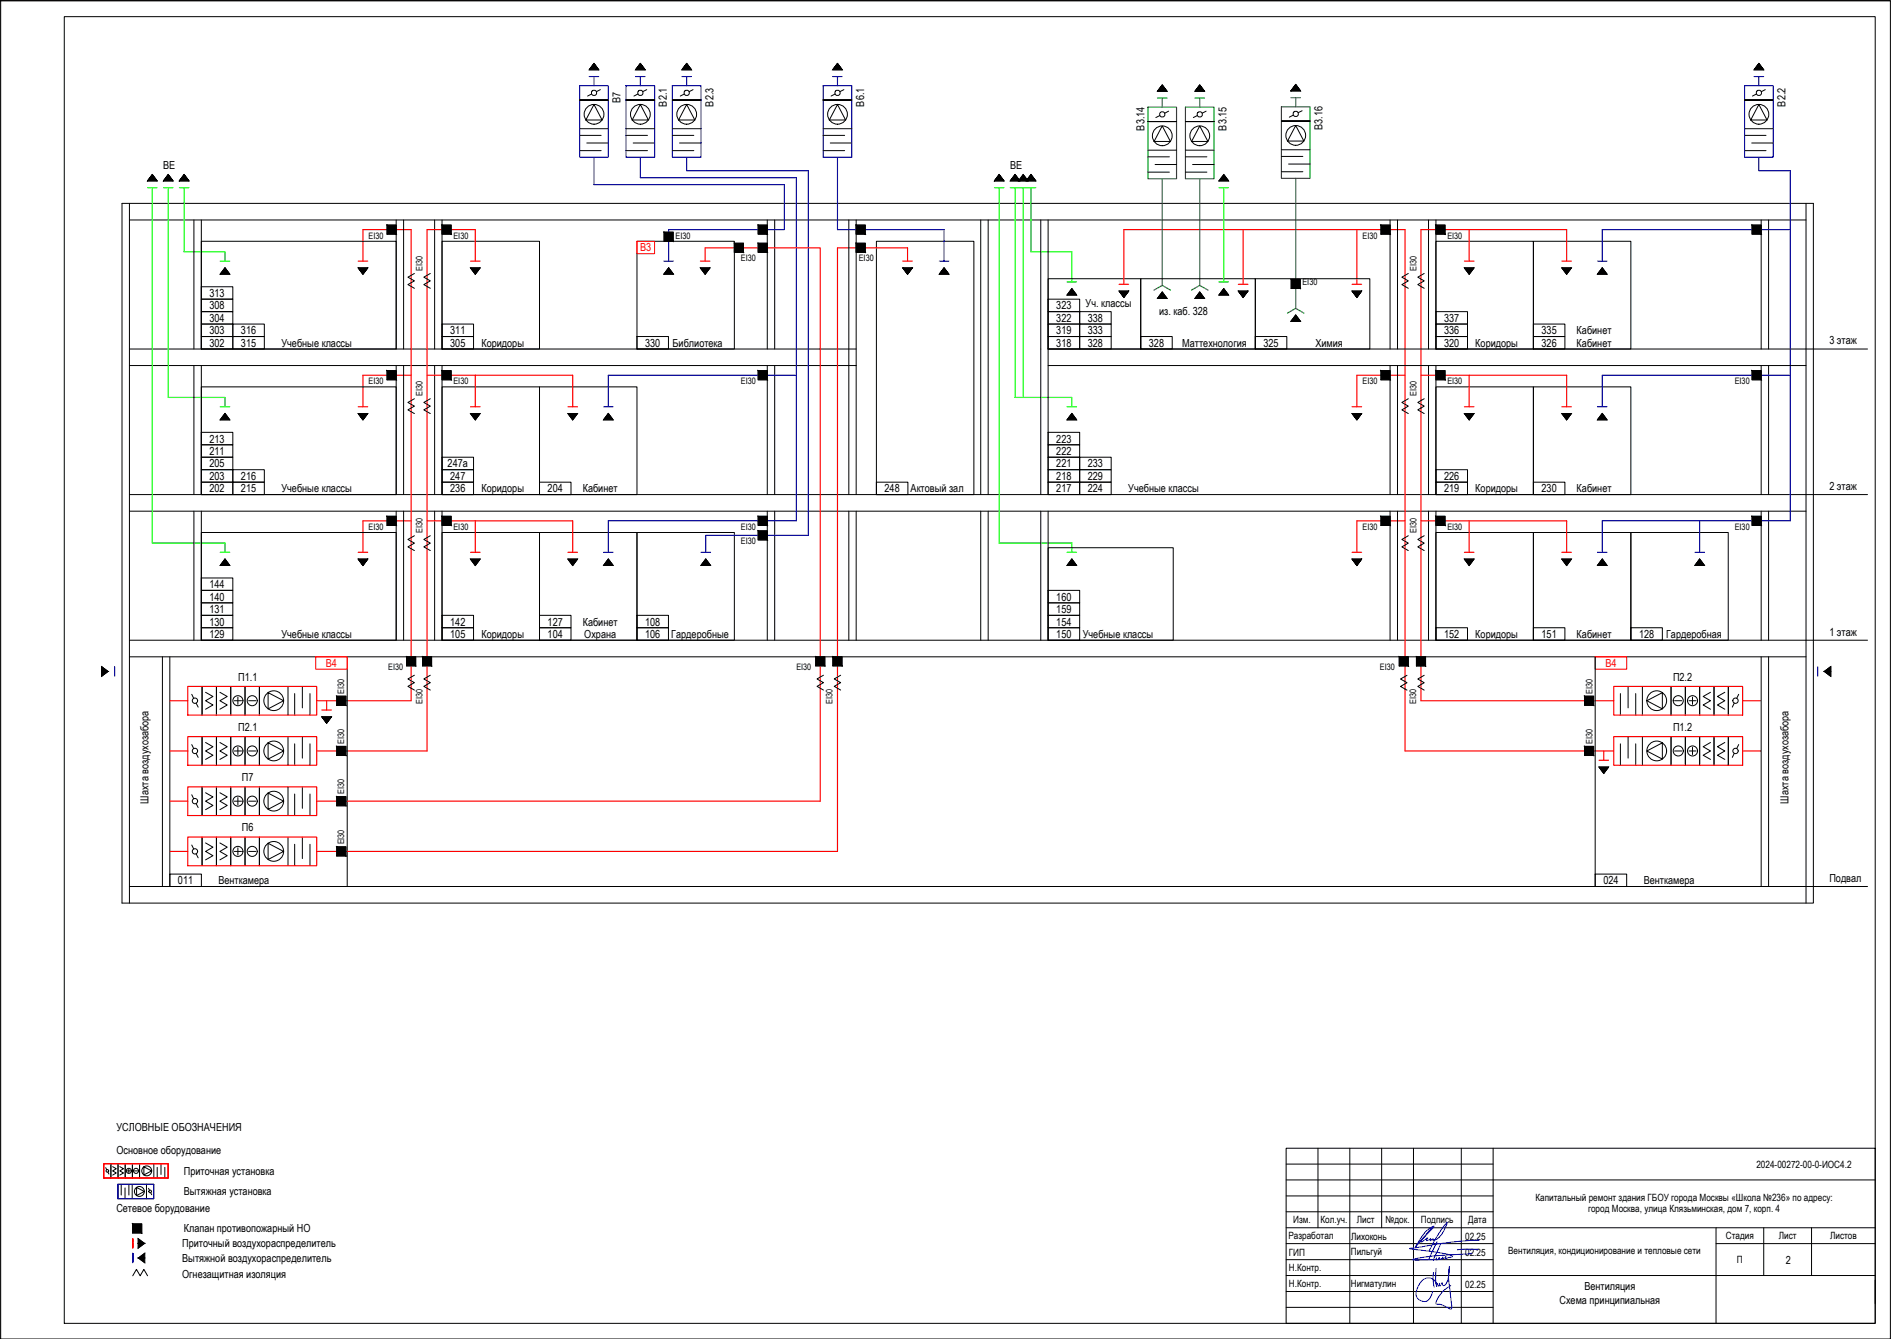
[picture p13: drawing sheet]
<svg xmlns="http://www.w3.org/2000/svg" width="594mm" height="420mm" viewBox="0 0 594 420" stroke-linecap="round" stroke-linejoin="round" font-family="sans-serif">
<defs><g id="words">
<g font-size="3.5">
<text x="194.8" y="32.2" transform="rotate(-90 194.8 32.2)">В7</text>
<text x="209.3" y="33.4" transform="rotate(-90 209.3 33.4)">В2.1</text>
<text x="223.9" y="33.4" transform="rotate(-90 223.9 33.4)">В2.3</text>
<text x="271.2" y="33.4" transform="rotate(-90 271.2 33.4)">В6.1</text>
<text x="560.3" y="33.4" transform="rotate(-90 560.3 33.4)">В2.2</text>
<text x="359.2" y="41" transform="rotate(-90 359.2 41)">В3.14</text>
<text x="384.9" y="41" transform="rotate(-90 384.9 41)">В3.15</text>
<text x="415" y="40.8" transform="rotate(-90 415 40.8)">В3.16</text>
<text x="51.2" y="53">ВЕ</text>
<text x="317" y="53">ВЕ</text>
<text x="65.7" y="93.2">313</text>
<text x="65.7" y="101">304</text>
<text x="65.7" y="97.1">308</text>
<text x="331.5" y="101">322</text>
<text x="331.5" y="97.1">323</text>
<text x="340.7" y="96.3">Уч. классы</text>
<text x="341.4" y="101">338</text>
<text x="363.8" y="98.7">из. каб. 328</text>
<text x="453.2" y="101">337</text>
<text x="65.7" y="104.9">303</text>
<text x="75.6" y="104.9">316</text>
<text x="141.3" y="104.9">311</text>
<text x="331.5" y="104.9">319</text>
<text x="341.4" y="104.9">333</text>
<text x="453.2" y="104.9">336</text>
<text x="483.8" y="104.9">335</text>
<text x="494.8" y="104.9">Кабинет</text>
<text x="65.7" y="108.8">302</text>
<text x="75.6" y="108.8">315</text>
<text x="88.3" y="108.8">Учебные классы</text>
<text x="141.3" y="108.8">305</text>
<text x="151.1" y="108.8">Коридоры</text>
<text x="202.4" y="108.8">330</text>
<text x="211.1" y="108.8">Библиотека</text>
<text x="331.5" y="108.8">318</text>
<text x="341.4" y="108.8">328</text>
<text x="360.6" y="108.8">328</text>
<text x="371" y="108.8">Маттехнология</text>
<text x="396.5" y="108.8">325</text>
<text x="412.8" y="108.8">Химия</text>
<text x="453.2" y="108.8">320</text>
<text x="463" y="108.8">Коридоры</text>
<text x="483.8" y="108.8">326</text>
<text x="494.8" y="108.8">Кабинет</text>
<text x="574.1" y="108.1">3 этаж</text>
<text x="65.7" y="142.8">211</text>
<text x="65.7" y="138.9">213</text>
<text x="331.5" y="142.8">222</text>
<text x="331.5" y="138.9">223</text>
<text x="65.7" y="146.7">205</text>
<text x="140.5" y="146.7">247а</text>
<text x="331.5" y="146.7">221</text>
<text x="341.4" y="146.7">233</text>
<text x="65.7" y="154.5">202</text>
<text x="65.7" y="150.6">203</text>
<text x="75.6" y="154.5">215</text>
<text x="75.6" y="150.6">216</text>
<text x="88.3" y="154.5">Учебные классы</text>
<text x="141.3" y="154.5">236</text>
<text x="141.3" y="150.6">247</text>
<text x="151.1" y="154.5">Коридоры</text>
<text x="171.9" y="154.5">204</text>
<text x="182.9" y="154.5">Кабинет</text>
<text x="277.6" y="154.5">248</text>
<text x="285.8" y="154.5">Актовый зал</text>
<text x="331.5" y="154.5">217</text>
<text x="331.5" y="150.6">218</text>
<text x="341.4" y="154.5">224</text>
<text x="341.4" y="150.6">229</text>
<text x="354.1" y="154.5">Учебные классы</text>
<text x="453.2" y="154.5">219</text>
<text x="453.2" y="150.6">226</text>
<text x="463" y="154.5">Коридоры</text>
<text x="483.8" y="154.5">230</text>
<text x="494.8" y="154.5">Кабинет</text>
<text x="574.1" y="153.8">2 этаж</text>
<text x="65.7" y="184.6">144</text>
<text x="65.7" y="188.5">140</text>
<text x="331.5" y="188.5">160</text>
<text x="65.7" y="196.3">130</text>
<text x="65.7" y="192.4">131</text>
<text x="141.3" y="196.3">142</text>
<text x="171.9" y="196.3">127</text>
<text x="182.9" y="196.3">Кабинет</text>
<text x="202.4" y="196.3">108</text>
<text x="331.5" y="196.3">154</text>
<text x="331.5" y="192.4">159</text>
<text x="65.7" y="200.2">129</text>
<text x="88.3" y="200.2">Учебные классы</text>
<text x="141.3" y="200.2">105</text>
<text x="151.1" y="200.2">Коридоры</text>
<text x="171.9" y="200.2">104</text>
<text x="183.4" y="200.2">Охрана</text>
<text x="202.4" y="200.2">106</text>
<text x="210.7" y="200.2">Гардеробные</text>
<text x="331.5" y="200.2">150</text>
<text x="339.8" y="200.2">Учебные классы</text>
<text x="453.2" y="200.2">152</text>
<text x="463" y="200.2">Коридоры</text>
<text x="483.8" y="200.2">151</text>
<text x="494.8" y="200.2">Кабинет</text>
<text x="514.4" y="200.2">128</text>
<text x="522.9" y="200.2">Гардеробная</text>
<text x="574.1" y="199.5">1 этаж</text>
<text x="74.7" y="213.6">П1.1</text>
<text x="525" y="213.6">П2.2</text>
<text x="74.7" y="229.4">П2.1</text>
<text x="525" y="229.4">П1.2</text>
<text x="75.9" y="245.1">П7</text>
<text x="46.6" y="252.2" transform="rotate(-90 46.6 252.2)">Шахта воздухозабора</text>
<text x="561.3" y="252.2" transform="rotate(-90 561.3 252.2)">Шахта воздухозабора</text>
<text x="75.9" y="260.9">П6</text>
<text x="55.9" y="277.5">011</text>
<text x="68.6" y="277.5">Венткамера</text>
<text x="503.2" y="277.5">024</text>
<text x="515.9" y="277.5">Венткамера</text>
<text x="574.1" y="276.8">Подвал</text>
<text x="36.5" y="354.8">УСЛОВНЫЕ ОБОЗНАЧЕНИЯ</text>
<text x="36.5" y="362.1">Основное оборудование</text>
<text x="57.7" y="368.7">Приточная установка</text>
<text x="57.7" y="375.1">Вытяжная установка</text>
<text x="36.5" y="380.4">Сетевое борудование</text>
<text x="57.7" y="386.7">Клапан противопожарный НО</text>
<text x="57.2" y="391.4">Приточный воздухораспределитель</text>
<text x="57.2" y="396">Вытяжной воздухораспределитель</text>
<text x="57.2" y="400.9">Огнезащитная изоляция</text>
<text x="560.5" y="396.5">2</text>
<text x="497.2" y="404.9">Вентиляция</text>
<text x="489.4" y="409.3">Схема принципиальная</text>
</g>
<g font-size="3.5" fill="#f00">
<text x="200.9" y="78.9">В3</text>
<text x="102.3" y="209.3">В4</text>
<text x="503.8" y="209.3">В4</text>
</g>
<g font-size="3.1">
<text x="551.2" y="366.4">2024-00272-00-0-ИОС4.2</text>
<text x="481.9" y="376.7">Капитальный ремонт здания ГБОУ города Москвы «Школа №236» по адресу:</text>
<text x="405.9" y="383.8">Изм.</text>
<text x="414.4" y="383.8">Кол.уч.</text>
<text x="425.8" y="383.8">Лист</text>
<text x="434.8" y="383.6">№док.</text>
<text x="445.9" y="383.6">Подпись</text>
<text x="460.8" y="383.6">Дата</text>
<text x="498.4" y="380.4">город Москва, улица Клязьминская, дом 7, корп. 4</text>
<text x="404.3" y="388.7">Разработал</text>
<text x="424" y="389">Лихоконь</text>
<text x="459.8" y="389">02.25</text>
<text x="541.6" y="388.7">Стадия</text>
<text x="558.2" y="388.9">Лист</text>
<text x="574.3" y="388.9">Листов</text>
<text x="404.5" y="394">ГИП</text>
<text x="423.9" y="393.7">Пильгуй</text>
<text x="459.8" y="394">02.25</text>
<text x="473.3" y="393.6">Вентиляция, кондиционирование и тепловые сети</text>
<text x="404.5" y="398.7">Н.Контр.</text>
<text x="545.1" y="396.4">П</text>
<text x="404.5" y="403.7">Н.Контр.</text>
<text x="423.9" y="404">Нигматулин</text>
<text x="459.8" y="404.1">02.25</text>
</g>
<g font-size="2.8">
<text x="115.7" y="74.8">EI30</text>
<text x="142.3" y="74.8">EI30</text>
<text x="212" y="74.8">EI30</text>
<text x="427.6" y="74.8">EI30</text>
<text x="454.2" y="74.8">EI30</text>
<text x="232.5" y="81.9">EI30</text>
<text x="269.5" y="81.9">EI30</text>
<text x="132.6" y="85" transform="rotate(-90 132.6 85)">EI30</text>
<text x="408.7" y="89.6">EI30</text>
<text x="444.6" y="85" transform="rotate(-90 444.6 85)">EI30</text>
<text x="115.7" y="120.5">EI30</text>
<text x="132.6" y="124.3" transform="rotate(-90 132.6 124.3)">EI30</text>
<text x="142.3" y="120.5">EI30</text>
<text x="232.5" y="120.5">EI30</text>
<text x="427.6" y="120.5">EI30</text>
<text x="444.6" y="124.3" transform="rotate(-90 444.6 124.3)">EI30</text>
<text x="454.2" y="120.5">EI30</text>
<text x="544.4" y="120.5">EI30</text>
<text x="115.7" y="166.2">EI30</text>
<text x="132.6" y="167.3" transform="rotate(-90 132.6 167.3)">EI30</text>
<text x="142.3" y="166.2">EI30</text>
<text x="232.5" y="166.2">EI30</text>
<text x="427.6" y="166.2">EI30</text>
<text x="444.6" y="167.3" transform="rotate(-90 444.6 167.3)">EI30</text>
<text x="454.2" y="166.2">EI30</text>
<text x="544.4" y="166.2">EI30</text>
<text x="232.5" y="170.8">EI30</text>
<text x="121.8" y="210.3">EI30</text>
<text x="249.9" y="210.3">EI30</text>
<text x="433" y="210.3">EI30</text>
<text x="108" y="217.7" transform="rotate(-90 108 217.7)">EI30</text>
<text x="132.6" y="220.9" transform="rotate(-90 132.6 220.9)">EI30</text>
<text x="261.3" y="220.9" transform="rotate(-90 261.3 220.9)">EI30</text>
<text x="444.4" y="221" transform="rotate(-90 444.4 221)">EI30</text>
<text x="499.8" y="217.7" transform="rotate(-90 499.8 217.7)">EI30</text>
<text x="108" y="233.5" transform="rotate(-90 108 233.5)">EI30</text>
<text x="499.8" y="233.5" transform="rotate(-90 499.8 233.5)">EI30</text>
<text x="108" y="249.2" transform="rotate(-90 108 249.2)">EI30</text>
<text x="108" y="265" transform="rotate(-90 108 265)">EI30</text>
</g>
</g></defs>
<!-- layer: 0 -->
<g fill="none" stroke="#000" stroke-width=".31">
<path d="M0 .2h593.3v420h-593.3zM20.2 5.2h568.3v410h-568.3zM593.2 .3h-593v419.8M181.9 31.4h9M185.7 29.5l-1.3 .6M186.4 32.8l2.6 4.9h-5.1zM188.4 28.1l-1.2 .7M190.9 31.4h-9h9M196.4 31.4h9M200.2 29.5l-1.3 .6M201 32.8l2.5 4.9h-5.1zM203 28.1l-1.3 .7"/>
<path d="M205.4 31.4h-9h9M211 31.4h9M214.8 29.5l-1.3 .6M215.5 32.8l2.6 4.9h-5.1zM217.5 28.1l-1.2 .7M220 31.4h-9h9M258.3 31.4h9M262.1 29.5l-1.3 .6M262.8 32.8l2.6 4.9h-5.1zM264.8 28.1l-1.2 .7M267.3 31.4h-9h9M360.3 38.1h8.9"/>
<path d="M364 36.3l-1.3 .6M364.7 39.5l2.6 4.9h-5.1zM366.8 34.9l-1.3 .6M369.2 38.1h-8.9h8.9M372 38.1h9M375.8 36.3l-1.3 .6M376.5 39.5l2.6 4.9h-5.1zM378.5 34.9l-1.2 .6M381 38.1h-9h9M402.1 38h9M405.9 36.1l-1.3 .7M406.6 39.4l2.6 4.9h-5.1z"/>
<path d="M408.6 34.8l-1.2 .6M411.1 38h-9h9M547.5 31.4h9M551.2 29.5l-1.2 .6M552 32.8l2.5 4.9h-5.1zM554 28.1l-1.3 .7M556.5 31.4h-9h9M181.9 40.4h9M181.9 42.5h6.8M181.9 47.3h6.8M184.1 44.9h6.8M196.4 40.4h9"/>
<path d="M196.4 42.5h6.8M196.4 47.3h6.8M198.7 44.9h6.7M211 40.4h9M211 42.5h6.7M211 47.3h6.7M213.3 44.9h6.7M258.3 40.4h9M258.3 42.5h6.8M258.3 47.3h6.8M260.6 44.9h6.7M360.3 47.1h8.9"/>
<path d="M360.3 49.2h6.7M360.3 54h6.7M362.5 51.6h6.7M372 47.1h9M372 49.2h6.8M372 54h6.8M374.3 51.6h6.7M402.1 47h9M402.1 49.1h6.8M402.1 53.9h6.8M404.4 51.5h6.7M547.5 40.4h9"/>
<path d="M547.5 42.5h6.7M547.5 47.3h6.7M549.7 44.9h6.8M38.3 63.8h530.8v219.6h-530.8zM40.6 69h526.2M40.6 63.8v219.6M60.9 69v40.5M63.2 75.7h61.1v33.8h-61.1zM63.2 69v40.5M121.5 70.6h2.8v2.9h-2.8zM124.3 69v40.5M126.7 69v40.5"/>
<path d="M136.4 69v40.5M138.7 75.7h30.6v33.8h-30.6zM138.7 70.6h2.9v2.9h-2.9zM138.7 69v40.5M199.9 75.7h30.6v33.8h-30.6zM208.4 72.9h2.9v2.8h-2.9zM230.5 76.3h2.8v2.9h-2.8zM237.9 70.6h2.9v2.9h-2.9zM237.9 76.3h2.9v2.9h-2.9zM240.8 69v40.5M243.1 69v40.5M266.4 69v86.2"/>
<path d="M268.7 76.3h2.8v2.9h-2.8zM268.7 70.6h2.8v2.9h-2.8zM268.7 69v86.2M275 75.7h30.6v79.5h-30.6zM307.8 69v86.2M310.1 69v86.2M326.6 69v86.2M328.9 69v86.2M433.4 70.6h2.8v2.9h-2.8zM436.2 69v40.5M438.6 69v40.5M448.3 69v40.5"/>
<path d="M450.6 75.7h30.6v33.8h-30.6zM450.6 70.6h2.9v2.9h-2.9zM450.6 69v40.5M481.2 75.7h30.6v33.8h-30.6zM549.8 70.6h2.9v2.9h-2.9zM552.7 69v40.5M555 69v40.5M566.8 63.8v219.6M63.2 97.8h9.9v3.9h-9.9zM63.2 93.9h9.9v3.9h-9.9zM63.2 90h9.9v3.9h-9.9zM130 85.8l-2 1.2 2 1.1-2 1.2 2 1.2"/>
<path d="M135 85.8l-2 1.2 2 1.1-2 1.2 2 1.2M328.9 97.8h9.9v3.9h-9.9zM328.9 93.9h9.9v3.9h-9.9zM328.9 87.5h29.1v22h-29.1zM338.8 97.8h9.9v3.9h-9.9zM358 87.5h36v22h-36zM394 87.5h35.9v22h-35.9zM405.2 87.7h2.9v2.8h-2.9zM442 85.8l-2.1 1.2 2.1 1.1-2.1 1.2 2.1 1.2M447 85.8l-2.1 1.2 2.1 1.1-2.1 1.2 2.1 1.2M450.6 97.8h9.9v3.9h-9.9zM40.6 109.5h228.1"/>
<path d="M40.6 114.7h228.1M60.9 114.7v40.5M63.2 105.6h9.9v3.9h-9.9zM63.2 101.7h9.9v3.9h-9.9zM63.2 114.7v40.5M73.1 105.6h9.9v3.9h-9.9zM73.1 101.7h9.9v3.9h-9.9zM121.5 116.3h2.8v2.9h-2.8zM124.3 114.7v40.5M126.7 114.7v40.5M136.4 114.7v40.5M138.7 116.3h2.9v2.9h-2.9z"/>
<path d="M138.7 105.6h9.9v3.9h-9.9zM138.7 101.7h9.9v3.9h-9.9zM138.7 114.7v40.5M199.9 105.6h9.9v3.9h-9.9zM237.9 116.3h2.9v2.9h-2.9zM240.8 114.7v40.5M243.1 114.7v40.5M328.9 105.6h9.9v3.9h-9.9zM328.9 101.7h9.9v3.9h-9.9zM328.9 109.5h257.2M328.9 114.7h237.9M338.8 105.6h9.9v3.9h-9.9z"/>
<path d="M338.8 101.7h9.9v3.9h-9.9zM358 105.6h9.9v3.9h-9.9zM394 105.6h9.8v3.9h-9.8zM433.4 116.3h2.8v2.9h-2.8zM436.2 114.7v40.5M438.6 114.7v40.5M448.3 114.7v40.5M450.6 116.3h2.9v2.9h-2.9zM450.6 105.6h9.9v3.9h-9.9zM450.6 101.7h9.9v3.9h-9.9zM450.6 114.7v40.5M481.2 105.6h9.9v3.9h-9.9z"/>
<path d="M481.2 101.7h9.9v3.9h-9.9zM549.8 116.3h2.9v2.9h-2.9zM552.7 114.7v40.5M555 114.7v40.5M63.2 121.4h61.1v33.8h-61.1zM63.2 139.6h9.9v3.9h-9.9zM63.2 135.7h9.9v3.9h-9.9zM130 125.1l-2 1.2 2 1.1-2 1.2 2 1.2M135 125.1l-2 1.2 2 1.1-2 1.2 2 1.2M138.7 121.4h30.6v33.8h-30.6zM169.3 121.4h30.6v33.8h-30.6zM328.9 139.6h9.9v3.9h-9.9z"/>
<path d="M328.9 135.7h9.9v3.9h-9.9zM442 125.1l-2.1 1.2 2.1 1.1-2.1 1.2 2.1 1.2M447 125.1l-2.1 1.2 2.1 1.1-2.1 1.2 2.1 1.2M450.6 121.4h30.6v33.8h-30.6zM481.2 121.4h30.6v33.8h-30.6zM40.6 155.2h545.5M63.2 151.3h9.9v3.9h-9.9zM63.2 147.4h9.9v3.9h-9.9zM63.2 143.5h9.9v3.9h-9.9zM73.1 151.3h9.9v3.9h-9.9zM73.1 147.4h9.9v3.9h-9.9zM138.7 151.3h9.9v3.9h-9.9z"/>
<path d="M138.7 147.4h9.9v3.9h-9.9zM138.7 143.5h9.9v3.9h-9.9zM169.3 151.3h9.9v3.9h-9.9zM275 151.3h9.9v3.9h-9.9zM328.9 151.3h9.9v3.9h-9.9zM328.9 147.4h9.9v3.9h-9.9zM328.9 143.5h9.9v3.9h-9.9zM338.8 151.3h9.9v3.9h-9.9zM338.8 147.4h9.9v3.9h-9.9zM338.8 143.5h9.9v3.9h-9.9zM450.6 151.3h9.9v3.9h-9.9zM450.6 147.4h9.9v3.9h-9.9z"/>
<path d="M481.2 151.3h9.9v3.9h-9.9zM40.6 160.4h526.2M60.9 160.4v40.5M63.2 167.1h61.1v33.8h-61.1zM63.2 160.4v40.5M121.5 162h2.8v2.9h-2.8zM124.3 160.4v40.5M126.7 160.4v40.5M130 168.1l-2 1.2 2 1.1-2 1.2 2 1.2M135 168.1l-2 1.2 2 1.1-2 1.2 2 1.2M136.4 160.4v40.5M138.7 167.1h30.6v33.8h-30.6z"/>
<path d="M138.7 162h2.9v2.9h-2.9zM138.7 160.4v40.5M169.3 167.1h30.6v33.8h-30.6zM199.9 167.1h30.6v33.8h-30.6zM237.9 162h2.9v2.9h-2.9zM237.9 166.6h2.9v2.8h-2.9zM240.8 160.4v40.5M243.1 160.4v40.5M266.4 160.4v40.5M268.7 160.4v40.5M307.8 160.4v40.5M310.1 160.4v40.5"/>
<path d="M326.6 160.4v40.5M328.9 171.9h39.3v29h-39.3zM328.9 160.4v40.5M433.4 162h2.8v2.9h-2.8zM436.2 160.4v40.5M438.6 160.4v40.5M442 168.1l-2.1 1.2 2.1 1.1-2.1 1.2 2.1 1.2M447 168.1l-2.1 1.2 2.1 1.1-2.1 1.2 2.1 1.2M448.3 160.4v40.5M450.6 167.1h30.6v33.8h-30.6zM450.6 162h2.9v2.9h-2.9zM450.6 160.4v40.5"/>
<path d="M481.2 167.1h30.6v33.8h-30.6zM511.8 167.1h30.6v33.8h-30.6zM549.8 162h2.9v2.9h-2.9zM552.7 160.4v40.5M555 160.4v40.5M63.2 197h9.9v3.9h-9.9zM63.2 193.1h9.9v3.9h-9.9zM63.2 189.2h9.9v3.9h-9.9zM63.2 185.3h9.9v3.9h-9.9zM63.2 181.4h9.9v3.9h-9.9zM138.7 197h9.9v3.9h-9.9zM138.7 193.1h9.9v3.9h-9.9z"/>
<path d="M169.3 197h9.9v3.9h-9.9zM169.3 193.1h9.9v3.9h-9.9zM199.9 197h9.9v3.9h-9.9zM199.9 193.1h9.9v3.9h-9.9zM328.9 197h9.9v3.9h-9.9zM328.9 193.1h9.9v3.9h-9.9zM328.9 189.2h9.9v3.9h-9.9zM328.9 185.3h9.9v3.9h-9.9zM450.6 197h9.9v3.9h-9.9zM481.2 197h9.9v3.9h-9.9zM511.8 197h9.9v3.9h-9.9zM40.6 200.9h545.5"/>
<path d="M40.6 206.1h526.2M51 206.1v72.1M53.3 206.1v72.1M60.2 217.9l.6 1.2M63.4 215.4v9M64.5 217.2l2.3 1.3-2.3 1.4 2.3 1.3-2.3 1.3M67.9 215.4v9M69 217.2l2.3 1.3-2.3 1.4 2.3 1.3-2.3 1.3M72.4 215.4v9M73.5 219.9h2.3M74.7 218.8v2.2M76.9 215.4v9"/>
<path d="M78 219.9h2.3M81.4 215.4v9M84.1 217.3l4.9 2.6-4.9 2.5zM90.4 215.4v9M92.5 217.6v6.8M94.9 215.4v6.7M97.3 217.6v6.8M105.7 218.5h2.8v2.8h-2.8zM109 206.1v72.1M127.6 206.1h2.9v2.8h-2.9zM130 211.9l-2 1.1 2 1.2-2 1.2 2 1.1M132.6 206.1h2.8v2.8h-2.8z"/>
<path d="M135 211.9l-2 1.1 2 1.2-2 1.2 2 1.1M256 206.1h2.8v2.8h-2.8zM258.4 211.9l-2 1.1 2 1.2-2 1.2 2 1.1M261.4 206.1h2.8v2.8h-2.8zM263.8 211.9l-2 1.1 2 1.2-2 1.2 2 1.1M439.1 206.1h2.9v2.9h-2.9zM441.6 211.9l-2.1 1.2 2.1 1.1-2.1 1.2 2.1 1.2M444.5 206.1h2.9v2.9h-2.9zM447 211.9l-2.1 1.2 2.1 1.1-2.1 1.2 2.1 1.2M497.3 218.5h2.8v2.8h-2.8zM500.6 206.1v72.1M508.5 217.6v6.8"/>
<path d="M510.9 215.4v6.7M513.3 217.6v6.8M515.4 215.4v9M516.8 219.9l4.9-2.6v5.1zM524.4 215.4v9M525.5 219.9h2.3M528.9 215.4v9M530 219.9h2.3M531.2 218.8v2.2M533.4 215.4v9M536.8 217.2l-2.3 1.3 2.3 1.4-2.3 1.3 2.3 1.3M537.9 215.4v9"/>
<path d="M541.3 217.2l-2.3 1.3 2.3 1.4-2.3 1.3 2.3 1.3M542.4 215.4v9M545.7 217.9l-.7 1.2M552.7 206.1v72.1M555 206.1v72.1M60.2 233.6l.6 1.3M61.6 220.6l.6 1.3M61.6 236.4l.6 1.3M63.4 231.1v9M64.5 233l2.3 1.3-2.3 1.3 2.3 1.4-2.3 1.3M67.9 231.1v9M69 233l2.3 1.3-2.3 1.3 2.3 1.4-2.3 1.3"/>
<path d="M72.4 231.1v9M73.5 235.6h2.3M74.7 234.5v2.3M76.9 231.1v9M78 235.6h2.3M81.4 231.1v9M84.1 233.1l4.9 2.5-4.9 2.6zM90.4 231.1v9M92.5 233.4v6.7M94.9 231.1v6.8M97.3 233.4v6.7M105.7 234.2h2.8v2.9h-2.8z"/>
<path d="M497.3 234.2h2.8v2.9h-2.8zM508.5 233.4v6.7M510.9 231.1v6.8M513.3 233.4v6.7M515.4 231.1v9M516.8 235.6l4.9-2.5v5.1zM524.4 231.1v9M525.5 235.6h2.3M528.9 231.1v9M530 235.6h2.3M531.2 234.5v2.3M533.4 231.1v9"/>
<path d="M536.8 233l-2.3 1.3 2.3 1.3-2.3 1.4 2.3 1.3M537.9 231.1v9M541.3 233l-2.3 1.3 2.3 1.3-2.3 1.4 2.3 1.3M542.4 231.1v9M544.3 220.6l-.7 1.3M544.3 236.4l-.7 1.3M545.7 233.6l-.7 1.3M60.2 249.4l.6 1.3M61.6 252.2l.6 1.2M63.4 246.9v9M64.5 248.8l2.3 1.3-2.3 1.3 2.3 1.3-2.3 1.4M67.9 246.9v9"/>
<path d="M69 248.8l2.3 1.3-2.3 1.3 2.3 1.3-2.3 1.4M72.4 246.9v9M73.5 251.4h2.3M74.7 250.3v2.2M76.9 246.9v9M78 251.4h2.3M81.4 246.9v9M84.1 248.9l4.9 2.5-4.9 2.6zM90.4 246.9v9M92.5 249.2v6.7M94.9 246.9v6.7M97.3 249.2v6.7"/>
<path d="M105.7 250h2.8v2.8h-2.8zM40.6 278.2h545.5M53.3 274.3h9.9v3.9h-9.9zM60.2 265.2l.6 1.2M61.6 267.9l.6 1.3M63.4 262.7v9M64.5 264.5l2.3 1.3-2.3 1.4 2.3 1.3-2.3 1.3M67.9 262.7v9M69 264.5l2.3 1.3-2.3 1.4 2.3 1.3-2.3 1.3M72.4 262.7v9M73.5 267.2h2.3M74.7 266v2.3"/>
<path d="M76.9 262.7v9M78 267.2h2.3M81.4 262.7v9M84.1 264.6l4.9 2.6-4.9 2.5zM90.4 262.7v9M92.5 264.9v6.8M94.9 262.7v6.7M97.3 264.9v6.8M105.7 265.7h2.8v2.9h-2.8zM500.6 274.3h9.9v3.9h-9.9zM33.2 366.4l.3 .6M33.9 367.8l.3 .6"/>
<path d="M34.8 365.1v4.6M35.3 366.1l1.2 .6-1.2 .7 1.2 .7-1.2 .6M37 365.1v4.6M37.6 366.1l1.2 .6-1.2 .7 1.2 .7-1.2 .6M38 371.6v3.4M39.2 372.7v3.4M39.3 365.1v4.6M39.9 367.4h1.1M40.4 366.8v1.2M40.4 371.6v3.4M41.5 371.6v4.5M41.6 365.1v4.6"/>
<path d="M42.1 367.4h1.1M42.9 372.6l2.4 1.3-2.4 1.3zM43.8 365.1v4.6M45.1 366.1l2.5 1.3-2.5 1.3zM46 376.1v-4.5v4.5M46 371.6v4.5M46.6 372.9l.3 .6M47.3 374.2l.3 .7M48.3 365.1v4.6M49.3 366.3v3.4M50.5 365.1v3.4M51.7 366.3v3.4"/>
<path d="M41.6 384h2.9v2.9h-2.9zM41.7 400.3l1.1-2 1.2 2 1.1-2 1.2 2"/>
<circle cx="186.4" cy="29.1" r=".84"/>
<circle cx="186.4" cy="35.9" r="3.1"/>
<circle cx="201" cy="29.1" r=".84"/>
<circle cx="201" cy="35.9" r="3.1"/>
<circle cx="215.5" cy="29.1" r=".84"/>
<circle cx="215.5" cy="35.9" r="3.1"/>
<circle cx="262.8" cy="29.1" r=".84"/>
<circle cx="262.8" cy="35.9" r="3.1"/>
<circle cx="364.8" cy="35.9" r=".84"/>
<circle cx="376.5" cy="35.9" r=".84"/>
<circle cx="406.6" cy="35.7" r=".84"/>
<circle cx="552" cy="29.1" r=".84"/>
<circle cx="552" cy="35.9" r="3.1"/>
<circle cx="364.8" cy="42.6" r="3.1"/>
<circle cx="376.5" cy="42.6" r="3.1"/>
<circle cx="406.6" cy="42.5" r="3.1"/>
<circle cx="61.2" cy="219.9" r=".84"/>
<circle cx="74.7" cy="219.9" r="1.58"/>
<circle cx="79.2" cy="219.9" r="1.58"/>
<circle cx="85.9" cy="219.9" r="3.1"/>
<circle cx="519.9" cy="219.9" r="3.1"/>
<circle cx="526.7" cy="219.9" r="1.58"/>
<circle cx="531.2" cy="219.9" r="1.58"/>
<circle cx="544.7" cy="219.9" r=".84"/>
<circle cx="61.2" cy="235.6" r=".84"/>
<circle cx="74.7" cy="235.6" r="1.58"/>
<circle cx="79.2" cy="235.6" r="1.58"/>
<circle cx="85.9" cy="235.6" r="3.1"/>
<circle cx="519.9" cy="235.6" r="3.1"/>
<circle cx="526.7" cy="235.6" r="1.58"/>
<circle cx="531.2" cy="235.6" r="1.58"/>
<circle cx="544.7" cy="235.6" r=".84"/>
<circle cx="61.2" cy="251.4" r=".84"/>
<circle cx="74.7" cy="251.4" r="1.58"/>
<circle cx="79.2" cy="251.4" r="1.58"/>
<circle cx="85.9" cy="251.4" r="3.1"/>
<circle cx="61.2" cy="267.2" r=".84"/>
<circle cx="74.7" cy="267.2" r="1.58"/>
<circle cx="79.2" cy="267.2" r="1.58"/>
<circle cx="85.9" cy="267.2" r="3.1"/>
<circle cx="33.7" cy="367.4" r=".41"/>
<circle cx="40.4" cy="367.4" r=".79"/>
<circle cx="42.7" cy="367.4" r=".79"/>
<circle cx="43.7" cy="373.9" r="1.56"/>
<circle cx="46" cy="367.4" r="1.56"/>
<circle cx="47.1" cy="373.9" r=".41"/>
</g>
<g fill="none" stroke="#f00" stroke-width=".36">
<path d="M390.1 72.1v17.1M425.8 72.1v17.1M461.1 72.1v9.8M112.4 81.9h3M113.9 81.9v-9.8h15.1v147.8h-29.6M147.7 81.9h3M149.2 81.9v-9.8h-15.2v163.5h-34.6M219.8 81.9h3M221.3 81.9v-4.1h36.1v173.6h-158M283.3 81.9h3M284.8 81.9v-4.1h-22v189.4h-163.4M351.2 89.2h3"/>
<path d="M352.7 89.2v-17.1h88.2v163.5h65.5M388.6 89.2h3M424.3 89.2h3M459.6 81.9h3M490.2 81.9h2.9M491.7 81.9v-9.8h-45.8v147.8h60.5M129 117.8h-15.1v9.8M134 117.8h45.7v9.8M149.2 117.8v9.8M440.9 117.8h-15.1v9.8M445.9 117.8h45.8v9.8M461.1 117.8v9.8"/>
<path d="M112.4 127.6h3M147.7 127.6h3M178.2 127.6h3M424.3 127.6h3M459.6 127.6h3M490.2 127.6h2.9M112.4 173.3h3M129 163.4h-15.1v9.9M134 163.4h45.7v9.9M147.7 173.3h3M149.2 163.4v9.9M178.2 173.3h3"/>
<path d="M424.3 173.3h3M440.9 163.4h-15.1v9.9M445.9 163.4h45.8v9.9M459.6 173.3h3M461.1 163.4v9.9M490.2 173.3h2.9M53.3 219.9h5.6M58.9 215.4h40.5v9h-40.5zM102.5 219.9v2.9M506.4 215.4h40.5v9h-40.5zM546.9 219.9h5.6M53.3 235.6h5.6"/>
<path d="M58.9 231.1h40.5v9h-40.5zM101 222.8h3M501.8 238.6h3M503.3 235.6v3M506.4 231.1h40.5v9h-40.5zM546.9 235.6h5.6M53.3 251.4h5.6M58.9 246.9h40.5v9h-40.5zM53.3 267.2h5.6M58.9 262.7h40.5v9h-40.5z"/>
</g>
<g fill="none" stroke="#000" stroke-width=".31">
<path d="M184.9 21.9h3l-1.5-2-1.5 2 1.5-2 1.5 2M199.5 21.9h3l-1.5-2-1.5 2 1.5-2 1.5 2M214 21.9h3l-1.5-2-1.5 2 1.5-2 1.5 2M261.3 21.9h3l-1.5-2-1.5 2 1.5-2 1.5 2M363.2 28.7h3l-1.5-2-1.5 2 1.5-2 1.5 2M375 28.7h3l-1.5-2-1.5 2 1.5-2 1.5 2M405.1 28.5h3l-1.5-2-1.5 2 1.5-2 1.5 2M550.5 21.9h3l-1.5-2-1.5 2 1.5-2 1.5 2M46.3 56.8h3l-1.5-2-1.5 2 1.5-2 1.5 2M51.3 56.8h3l-1.5-2-1.5 2 1.5-2 1.5 2M56.3 56.8h3l-1.5-2-1.5 2 1.5-2 1.5 2M312.1 56.8h3l-1.5-2-1.5 2 1.5-2 1.5 2"/>
<path d="M317.1 56.8h3l-1.5-2-1.5 2 1.5-2 1.5 2M321.1 54.8l1.5 2h-3zM321.1 54.8l1.5 2M322.1 56.8h3l-1.5-2-1.5 2 1.5-2 1.5 2M384 54.8l1.6 2h-3.1zM384 54.8l1.6 2M69.1 86l1.5-1.9 1.5 1.9M70.6 84.1l1.5 1.9h-3zM112.4 84.1l1.5 1.9 1.5-1.9-1.5 1.9-1.5-1.9h3M147.7 84.1l1.5 1.9 1.5-1.9M147.7 84.1h3l-1.5 1.9zM208.3 86l1.5-1.9 1.5 1.9"/>
<path d="M209.8 84.1l1.5 1.9h-3zM219.8 84.1l1.5 1.9 1.5-1.9M219.8 84.1h3l-1.5 1.9zM283.3 84.1l1.5 1.9 1.5-1.9-1.5 1.9-1.5-1.9h3M294.8 86h3l-1.5-1.9-1.5 1.9 1.5-1.9 1.5 1.9M334.9 92.6l1.5-2 1.5 2M336.4 90.6l1.5 2h-3zM351.2 91.3l1.5 2 1.5-2-1.5 2-1.5-2h3M363.2 93.7l1.5-2 1.5 2M364.7 91.7l1.5 2h-3zM375 93.7l1.5-2 1.5 2M376.5 91.7l1.5 2h-3z"/>
<path d="M382.5 92.6l1.5-2 1.6 2M384 90.6l1.6 2h-3.1zM388.6 91.3l1.5 2 1.5-2-1.5 2-1.5-2h3M406.6 98.9l1.5 2h-3zM424.3 91.3l1.5 2 1.5-2-1.5 2-1.5-2h3M459.6 84.1l1.5 1.9 1.5-1.9M459.6 84.1h3l-1.5 1.9zM490.2 84.1l1.5 1.9 1.4-1.9M490.2 84.1h2.9l-1.4 1.9zM501.3 86l1.5-1.9 1.5 1.9M502.8 84.1l1.5 1.9h-3zM405.1 100.9l1.5-2 1.5 2"/>
<path d="M69.1 131.7l1.5-1.9 1.5 1.9M70.6 129.8l1.5 1.9h-3zM112.4 129.8l1.5 1.9 1.5-1.9-1.5 1.9-1.5-1.9h3M147.7 129.8l1.5 1.9 1.5-1.9M147.7 129.8h3l-1.5 1.9zM178.2 129.8l1.5 1.9 1.5-1.9M178.2 129.8h3l-1.5 1.9zM189.4 131.7l1.5-1.9 1.5 1.9M190.9 129.8l1.5 1.9h-3zM334.9 131.7l1.5-1.9 1.5 1.9M336.4 129.8l1.5 1.9h-3zM424.3 129.8l1.5 1.9 1.5-1.9-1.5 1.9-1.5-1.9h3"/>
<path d="M459.6 129.8l1.5 1.9 1.5-1.9M459.6 129.8h3l-1.5 1.9zM490.2 129.8l1.5 1.9 1.4-1.9M490.2 129.8h2.9l-1.4 1.9zM501.3 131.7l1.5-1.9 1.5 1.9M502.8 129.8l1.5 1.9h-3zM69.1 177.4l1.5-2 1.5 2M70.6 175.4l1.5 2h-3zM112.4 175.4l1.5 2 1.5-2-1.5 2-1.5-2h3M147.7 175.4l1.5 2 1.5-2M147.7 175.4h3l-1.5 2zM178.2 175.4l1.5 2 1.5-2"/>
<path d="M178.2 175.4h3l-1.5 2zM189.4 177.4l1.5-2 1.5 2M190.9 175.4l1.5 2h-3zM220 177.4l1.5-2 1.5 2M221.5 175.4l1.5 2h-3zM334.9 177.4l1.5-2 1.5 2M336.4 175.4l1.5 2h-3zM424.3 175.4l1.5 2 1.5-2-1.5 2-1.5-2h3M459.6 175.4l1.5 2 1.5-2M459.6 175.4h3l-1.5 2zM490.2 175.4l1.5 2 1.4-2M490.2 175.4h2.9l-1.4 2z"/>
<path d="M501.3 177.4l1.5-2 1.5 2M502.8 175.4l1.5 2h-3zM531.9 177.4l1.5-2 1.5 2M533.4 175.4l1.5 2h-3zM31.9 209.2l2 1.5-2 1.5M31.9 209.2l2 1.5-2 1.5zM572.6 210.7l1.9-1.5v3zM574.5 209.2l-1.9 1.5 1.9 1.5M101 224.9l1.5 2 1.5-2-1.5 2-1.5-2h3M501.8 240.7l1.5 2 1.5-2M501.8 240.7h3l-1.5 2zM43.3 388.7l2 1.5h-1"/>
<path d="M43.6 394.7h-.2l2 1.5M45.3 390.2l-2 1.5M45.4 393.2l-2 1.5"/>
</g>
<g fill="#000" stroke="#000" stroke-width=".31">
<path d="M186.4 19.9l1.5 2h-3zM201 19.9l1.5 2h-3zM215.5 19.9l1.5 2h-3zM262.8 19.9l1.5 2h-3zM552 19.9l1.5 2h-3zM364.7 26.7l1.5 2h-3zM376.5 26.7l1.5 2h-3zM406.6 26.5l1.5 2h-3zM47.8 54.8l1.5 2h-3zM52.8 54.8l1.5 2h-3zM57.8 54.8l1.5 2h-3zM313.6 54.8l1.5 2h-3z"/>
<path d="M318.6 54.8l1.5 2h-3zM321.1 54.8l1.5 2h-3zM323.6 54.8l1.5 2h-3zM384 54.8l1.6 2h-3.1zM70.6 84.1l1.5 1.9h-3zM112.4 84.1h3l-1.5 1.9zM147.7 84.1h3l-1.5 1.9zM209.8 84.1l1.5 1.9h-3zM219.8 84.1h3l-1.5 1.9zM283.3 84.1h3l-1.5 1.9zM296.3 84.1l1.5 1.9h-3zM336.4 90.6l1.5 2h-3z"/>
<path d="M351.2 91.3h3l-1.5 2zM364.7 91.7l1.5 2h-3zM376.5 91.7l1.5 2h-3zM384 90.6l1.6 2h-3.1zM388.6 91.3h3l-1.5 2zM406.6 98.9l1.5 2h-3zM424.3 91.3h3l-1.5 2zM459.6 84.1h3l-1.5 1.9zM490.2 84.1h2.9l-1.4 1.9zM502.8 84.1l1.5 1.9h-3zM70.6 129.8l1.5 1.9h-3zM112.4 129.8h3l-1.5 1.9z"/>
<path d="M147.7 129.8h3l-1.5 1.9zM178.2 129.8h3l-1.5 1.9zM190.9 129.8l1.5 1.9h-3zM336.4 129.8l1.5 1.9h-3zM424.3 129.8h3l-1.5 1.9zM459.6 129.8h3l-1.5 1.9zM490.2 129.8h2.9l-1.4 1.9zM502.8 129.8l1.5 1.9h-3zM70.6 175.4l1.5 2h-3zM112.4 175.4h3l-1.5 2zM147.7 175.4h3l-1.5 2zM178.2 175.4h3l-1.5 2z"/>
<path d="M190.9 175.4l1.5 2h-3zM221.5 175.4l1.5 2h-3zM336.4 175.4l1.5 2h-3zM424.3 175.4h3l-1.5 2zM459.6 175.4h3l-1.5 2zM490.2 175.4h2.9l-1.4 2zM502.8 175.4l1.5 2h-3zM533.4 175.4l1.5 2h-3zM101 224.9h3l-1.5 2zM501.8 240.7h3l-1.5 2z"/>
<path d="M31.9 209.2l2 1.5h-2zM31.9 210.7v1.5l2-1.5z"/>
<path d="M572.6 210.7l1.9-1.5v1.5zM572.6 210.7l1.9 1.5v-1.5z"/>
<path d="M43.3 388.7l2 1.5h-2zM43.3 390.2v1.5l2-1.5z"/>
<path d="M43.4 394.7l2-1.5v1.5zM43.4 394.7l2 1.5v-1.5z"/>
</g>
<g fill="#000" stroke="#000" stroke-width=".31">
<path d="M121.5 70.6l2.8 2.9v-2.9zM121.5 70.6l2.8 2.9h-2.8z"/>
<path d="M138.7 70.6l2.9 2.9v-2.9zM138.7 70.6l2.9 2.9h-2.9z"/>
<path d="M208.4 72.9l2.9 2.8v-2.8zM208.4 72.9l2.9 2.8h-2.9z"/>
<path d="M230.5 76.3l2.8 2.9v-2.9zM230.5 76.3l2.8 2.9h-2.8z"/>
<path d="M237.9 70.6l2.9 2.9v-2.9zM237.9 70.6l2.9 2.9h-2.9z"/>
<path d="M237.9 76.3l2.9 2.9v-2.9zM237.9 76.3l2.9 2.9h-2.9z"/>
<path d="M268.7 76.3l2.8 2.9v-2.9zM268.7 76.3l2.8 2.9h-2.8z"/>
<path d="M268.7 70.6l2.8 2.9v-2.9zM268.7 70.6l2.8 2.9h-2.8z"/>
<path d="M433.4 70.6l2.8 2.9v-2.9zM433.4 70.6l2.8 2.9h-2.8z"/>
<path d="M450.6 70.6l2.9 2.9v-2.9zM450.6 70.6l2.9 2.9h-2.9z"/>
<path d="M549.8 70.6l2.9 2.9v-2.9zM549.8 70.6l2.9 2.9h-2.9z"/>
<path d="M405.2 87.7l2.9 2.8v-2.8zM405.2 87.7l2.9 2.8h-2.9z"/>
<path d="M121.5 116.3l2.8 2.9v-2.9zM121.5 116.3l2.8 2.9h-2.8z"/>
<path d="M138.7 116.3l2.9 2.9v-2.9zM138.7 116.3l2.9 2.9h-2.9z"/>
<path d="M237.9 116.3l2.9 2.9v-2.9zM237.9 116.3l2.9 2.9h-2.9z"/>
<path d="M433.4 116.3l2.8 2.9v-2.9zM433.4 116.3l2.8 2.9h-2.8z"/>
<path d="M450.6 116.3l2.9 2.9v-2.9zM450.6 116.3l2.9 2.9h-2.9z"/>
<path d="M549.8 116.3l2.9 2.9v-2.9zM549.8 116.3l2.9 2.9h-2.9z"/>
<path d="M121.5 162l2.8 2.9v-2.9zM121.5 162l2.8 2.9h-2.8z"/>
<path d="M138.7 162l2.9 2.9v-2.9zM138.7 162l2.9 2.9h-2.9z"/>
<path d="M237.9 162l2.9 2.9v-2.9zM237.9 162l2.9 2.9h-2.9z"/>
<path d="M237.9 166.6l2.9 2.8v-2.8zM237.9 166.6l2.9 2.8h-2.9z"/>
<path d="M433.4 162l2.8 2.9v-2.9zM433.4 162l2.8 2.9h-2.8z"/>
<path d="M450.6 162l2.9 2.9v-2.9zM450.6 162l2.9 2.9h-2.9z"/>
<path d="M549.8 162l2.9 2.9v-2.9zM549.8 162l2.9 2.9h-2.9z"/>
<path d="M105.7 218.5l2.8 2.8v-2.8zM105.7 218.5l2.8 2.8h-2.8z"/>
<path d="M127.6 206.1l2.9 2.8v-2.8zM127.6 206.1l2.9 2.8h-2.9z"/>
<path d="M132.6 206.1l2.8 2.8v-2.8zM132.6 206.1l2.8 2.8h-2.8z"/>
<path d="M256 206.1l2.8 2.8v-2.8zM256 206.1l2.8 2.8h-2.8z"/>
<path d="M261.4 206.1l2.8 2.8v-2.8zM261.4 206.1l2.8 2.8h-2.8z"/>
<path d="M439.1 206.1l2.9 2.9v-2.9zM439.1 206.1l2.9 2.9h-2.9z"/>
<path d="M444.5 206.1l2.9 2.9v-2.9zM444.5 206.1l2.9 2.9h-2.9z"/>
<path d="M497.3 218.5l2.8 2.8v-2.8zM497.3 218.5l2.8 2.8h-2.8z"/>
<path d="M105.7 234.2l2.8 2.9v-2.9zM105.7 234.2l2.8 2.9h-2.8z"/>
<path d="M497.3 234.2l2.8 2.9v-2.9zM497.3 234.2l2.8 2.9h-2.8z"/>
<path d="M105.7 250l2.8 2.8v-2.8zM105.7 250l2.8 2.8h-2.8z"/>
<path d="M105.7 265.7l2.8 2.9v-2.9zM105.7 265.7l2.8 2.9h-2.8z"/>
<path d="M41.6 384l2.9 2.9v-2.9zM41.6 384l2.9 2.9h-2.9z"/>
</g>
<g fill="none" stroke="#0f0" stroke-width=".36">
<path d="M46.3 58.9h3M47.8 58.9v111.5h22.8v2.9M51.3 58.9h3M52.8 58.9v65.8h17.8v2.9M56.3 58.9h3M57.8 58.9v20.1h12.8v2.9M312.1 58.9h3M313.6 58.9v111.5h22.8v2.9M317.1 58.9h8M318.6 58.9v65.8h17.8v2.9M321.1 58.9v65.8M323.6 58.9v20.1h12.8v9.5"/>
<path d="M382.5 58.9h3.1M384 59.1v29.4M69.1 81.9h3M334.9 88.5h3M382.5 88.5h3.1M69.1 127.6h3M334.9 127.6h3M69.1 173.3h3M334.9 173.3h3"/>
</g>
<g fill="none" stroke="#00f" stroke-width=".36">
<path d="M184.9 24h3M186.4 24v2.9M199.5 24h3M201 24v2.9M214 24h3M215.5 24v2.9M261.3 24h3M262.8 24v2.9M550.5 24h3M552 24v2.9M186.4 49.3v8.6h59.8v14.2h-36.4v9.8M201 49.3v6.5h48.9v107.6h-59v9.9"/>
<path d="M215.5 49.3v4.3h38.2v114.4h-32.2v5.3M262.8 49.3v22.8h33.5v9.8M552 49.3v4.3h9.8v109.8h-59v9.9M561.8 72.1h-59v9.8M208.3 81.9h3M294.8 81.9h3M501.3 81.9h3M249.9 117.8h-59v9.8M561.8 117.8h-59v9.8M189.4 127.6h3M501.3 127.6h3M189.4 173.3h3"/>
<path d="M220 173.3h3M501.3 173.3h3M531.9 173.3h3M533.4 163.4v9.9M36 209.2v3M570.4 209.2v3"/>
</g>
<g fill="none" stroke="#000" stroke-width=".31">
<path d="M403.6 360.3h184.9v54.9h-184.9zM403.6 370.2h184.9M403.6 375.3h65M403.6 365.3h65M413.6 360.3v25M423.6 360.3v54.9M433.6 360.3v25M443.6 360.3v54.9M458.6 360.3v54.9M468.6 360.3v54.9M403.6 390.2h65M403.6 385.3h184.9"/>
<path d="M403.6 395.3h65M403.6 380.2h65M538.5 390.2h50M538.5 385.3v29.9M553.5 385.3v14.9M568.5 385.3v14.9M403.6 400.2h184.9M403.6 410.2h65M403.6 405.3h65M588.5 401.7v7.4"/>
</g>
<path d="M449.9 399.3l-.1 2.3 .3 2.3M450.7 398l-.2 3.1 .3 2.5a2.67 2.67 0 0 0-2.1-2.6 2.67 2.67 0 0 0-3 1.5 4.1 4.1 0 0 0-.7 5 2.34 2.34 0 0 0 2.3 .9 2.34 2.34 0 0 0 1.8-1.7l.5-1.5M451 389.7l-2.6 5.5M452.2 390.1l-2.4 5.4 .1-.2-.4-.1-4.3 .2-1.9-.2 6-1 12.7-.9M463.9 392l-6.5 .2M464.2 389.2a160.2 160.2 0 0 0-20.5 2.4l-1.3 .2 11.5 1.7 1.9 .7-1.3 .4-.6 .4-.3-.3 .2-.4-.2 .4-.7 .2-.2-.1 .1-.4a1.05 1.05 0 0 1-1.3 .7l.2-.5-.2 .5-.8 .3 .1-.8M451.2 402.7l.2 .8a.5 .5 0 0 0 .4-.3 .5 .5 0 0 0 0-.5v.6l.4 .2M452.3 403l.3-.5v.4a.59 .59 0 0 0 .6 .5 .59 .59 0 0 0 .6-.5 14.6 14.6 0 0 0 1.1-5.4v-.1a24.5 24.5 0 0 0 .3 8.9l.4 4.2-.3 .3-1-.5a7.4 7.4 0 0 0-3.6-1.2 8.8 8.8 0 0 1 4.6-5.7" fill="none" stroke="#00f" stroke-width=".31"/>
<!-- layer: 0 -->
<path d="M449.3 385.3l-5.1 6 .5-.9a11.3 11.3 0 0 1 4.9-5.5l.4-.1-4.2 4.9 .7-.1 1.5-1.2-.2 .9 1.2-.6-.1 .6 .8-.6a.27 .27 0 0 0 0 .5 .27 .27 0 0 0 .4-.1 4.8 4.8 0 0 0 3.1-3.2l1-2.2a19.9 19.9 0 0 0-4.1 5.7l-1.6 3.1" fill="none" stroke="#00f" stroke-width=".31"/>
<path d="M37 371.6h11.2v4.5h-11.2z" fill="none" stroke="#002eb8" stroke-width=".31"/>
<path d="M37 371.6h11.2v4.5h-11.2z" fill="none" stroke="#002eb8" stroke-width=".36"/>
<path d="M32.6 365.1h20.2v4.6h-20.2z" fill="none" stroke="#f00" stroke-width=".31"/>
<path d="M32.6 365.1h20.2v4.6h-20.2z" fill="none" stroke="#f00" stroke-width=".36"/>
<path d="M41.6 393.2l.2 .2v2.6l-.2 .2z" fill="none" stroke="#3f00ff" stroke-width=".36"/>
<path d="M41.6 394.7h.1" fill="none" stroke="#000" stroke-width=".31"/>
<path d="M41.6 388.7l.2 .2v2.6l-.2 .2z" fill="none" stroke="#d00" stroke-width=".36"/>
<path d="M41.6 390.2h.1" fill="none" stroke="#000" stroke-width=".31"/>
<!-- layer: 0 -->
<path d="M199.9 75.7h5.5v3.9h-5.5zM99.1 206.1h9.9v3.9h-9.9zM500.6 206.1h9.9v3.9h-9.9z" fill="none" stroke="#f00" stroke-width=".31"/>
<path d="M181.9 26.9h9v22.4h-9zM196.4 26.9h9v22.4h-9zM211 26.9h9v22.4h-9zM258.3 26.9h9v22.4h-9zM547.5 26.9h9v22.4h-9z" fill="none" stroke="#00f" stroke-width=".36"/>
<g fill="none" stroke="#009525" stroke-width=".36">
<path d="M360.3 33.6h8.9v22.5h-8.9zM363.2 30.8h3M364.7 30.8v2.8M372 33.6h9v22.5h-9zM375 30.8h3M376.5 30.8v2.8M405.1 30.6h3M406.6 30.6v2.9M364.7 56.1v33.5M376.5 56.1v33.5M406.6 56v40.8M362.1 91l2.6-1.4 2.6 1.4"/>
<path d="M373.9 91l2.6-1.4 2.6 1.4M404 98.3l2.6-1.5 2.6 1.5"/>
</g>
<path d="M402.1 33.5h9v22.5h-9z" fill="none" stroke="#009525" stroke-width=".36"/>
<use href="#words"/>
</svg>
